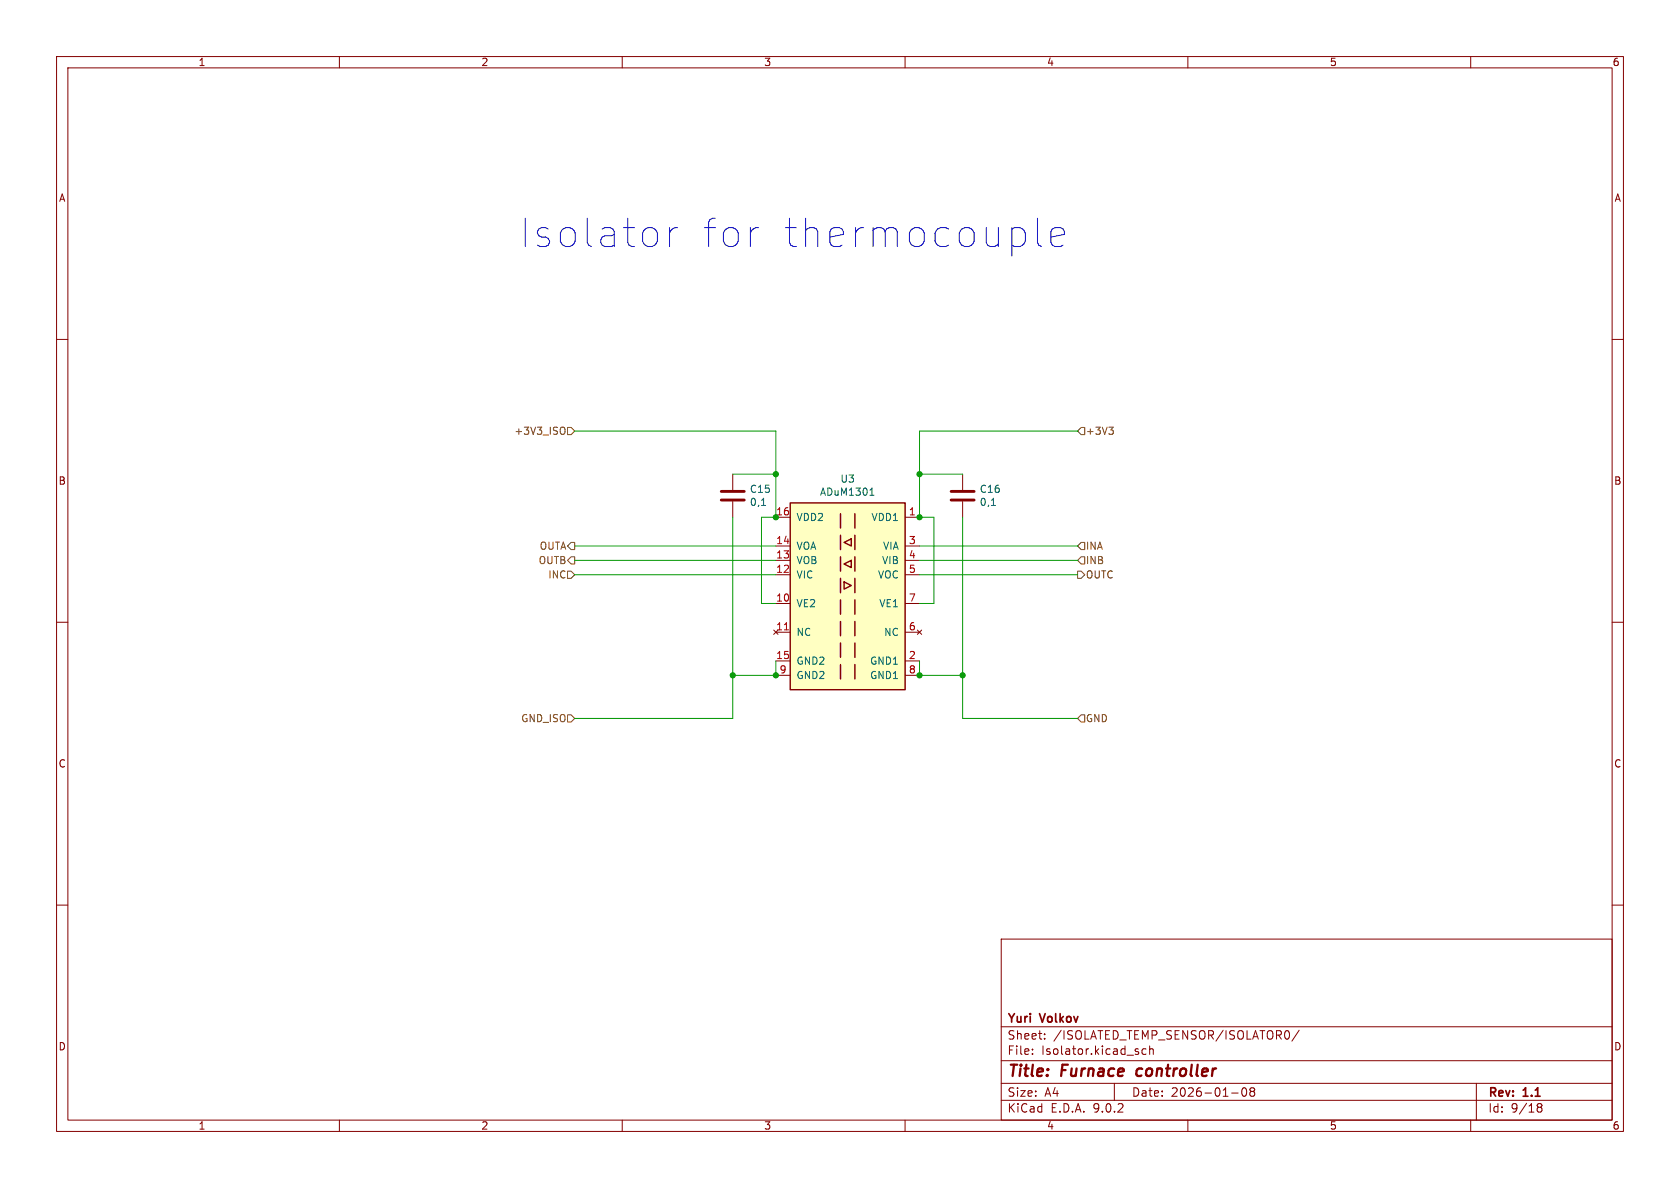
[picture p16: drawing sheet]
<svg xmlns="http://www.w3.org/2000/svg" width="297mm" height="210mm" viewBox="0 0 297 210" stroke-linecap="round" stroke-linejoin="round" font-family="sans-serif">
<defs><g id="words">
<g font-size="7" fill="#0000c2">
<text x="92.3" y="44.2">Isolator</text>
<text x="124.2" y="44.2">for</text>
<text x="137.9" y="44.2">thermocouple</text>
</g>
<g font-size="2.8" fill="#840000">
<text x="178" y="190.9">Title:</text>
<text x="187.7" y="190.9">Furnace</text>
<text x="201.8" y="190.9">controller</text>
</g>
<g font-size="2.1" fill="#840000">
<text x="178" y="184">Sheet:</text>
<text x="178" y="181.2">Yuri</text>
<text x="184" y="181.2">Volkov</text>
<text x="186.2" y="184">/ISOLATED_TEMP_SENSOR/ISOLATOR0/</text>
<text x="178" y="186.7">File:</text>
<text x="184.1" y="186.7">Isolator.kicad_sch</text>
<text x="178" y="196.9">KiCad</text>
<text x="178" y="194.1">Size:</text>
<text x="184.7" y="194.1">A4</text>
<text x="185.7" y="196.9">E.D.A.</text>
<text x="193.3" y="196.9">9.0.2</text>
<text x="200" y="194.1">Date:</text>
<text x="207" y="194.1">2026-01-08</text>
<text x="263" y="194.3">Rev:</text>
<text x="263" y="196.9">Id:</text>
<text x="267.1" y="196.9">9/18</text>
<text x="269.4" y="194.3">1.1</text>
</g>
<g font-size="1.8" fill="#840000">
<text x="35" y="11.9">1</text>
<text x="85" y="11.9">2</text>
<text x="135" y="11.9">3</text>
<text x="185" y="11.9">4</text>
<text x="235" y="11.9">5</text>
<text x="285" y="11.9">6</text>
<text x="10.3" y="35.9">A</text>
<text x="285.3" y="35.9">A</text>
<text x="10.3" y="85.9">B</text>
<text x="285.3" y="85.9">B</text>
<text x="10.3" y="135.9">C</text>
<text x="285.3" y="135.9">C</text>
<text x="10.3" y="185.9">D</text>
<text x="285.3" y="185.9">D</text>
<text x="35" y="199.9">1</text>
<text x="85" y="199.9">2</text>
<text x="135" y="199.9">3</text>
<text x="185" y="199.9">4</text>
<text x="235" y="199.9">5</text>
<text x="285" y="199.9">6</text>
</g>
<g font-size="1.8" fill="#725600">
<text x="90.8" y="77.1">+3V3_ISO</text>
<text x="191.9" y="77.1">+3V3</text>
<text x="95.1" y="99.9">OUTB</text>
<text x="95.3" y="97.4">OUTA</text>
<text x="191.9" y="97.4">INA</text>
<text x="191.9" y="99.9">INB</text>
<text x="96.8" y="102.5">INC</text>
<text x="191.9" y="102.5">OUTC</text>
<text x="92" y="127.9">GND_ISO</text>
<text x="191.9" y="127.9">GND</text>
</g>
<g font-size="1.8" fill="#006464">
<text x="132.5" y="87.3">C15</text>
<text x="132.5" y="89.6">0,1</text>
<text x="144.9" y="87.8">ADuM1301</text>
<text x="148.5" y="85.5">U3</text>
<text x="173.1" y="87.3">C16</text>
<text x="173.1" y="89.6">0,1</text>
<text x="140.7" y="92.3">VDD2</text>
<text x="154" y="92.3">VDD1</text>
<text x="140.7" y="97.4">VOA</text>
<text x="140.7" y="99.9">VOB</text>
<text x="155.8" y="99.9">VIB</text>
<text x="156" y="97.4">VIA</text>
<text x="140.7" y="102.5">VIC</text>
<text x="140.7" y="107.5">VE2</text>
<text x="155.1" y="102.5">VOC</text>
<text x="155.4" y="107.5">VE1</text>
<text x="140.7" y="112.6">NC</text>
<text x="156.2" y="112.6">NC</text>
<text x="140.7" y="117.7">GND2</text>
<text x="153.7" y="117.7">GND1</text>
<text x="140.7" y="120.2">GND2</text>
<text x="153.7" y="120.2">GND1</text>
</g>
<g font-size="1.8" fill="#a90000">
<text x="137.1" y="91.2">16</text>
<text x="160.6" y="91.2">1</text>
<text x="137.1" y="96.3">14</text>
<text x="137.1" y="98.8">13</text>
<text x="137.1" y="101.3">12</text>
<text x="160.6" y="96.3">3</text>
<text x="160.6" y="98.8">4</text>
<text x="160.6" y="101.3">5</text>
<text x="137.1" y="106.4">10</text>
<text x="160.6" y="106.4">7</text>
<text x="137.1" y="111.5">11</text>
<text x="160.6" y="111.5">6</text>
<text x="137.1" y="116.6">15</text>
<text x="137.7" y="119.1">9</text>
<text x="160.6" y="116.6">2</text>
<text x="160.6" y="119.1">8</text>
</g>
</g></defs>
<g fill="none" stroke="#840000" stroke-width=".18">
<path d="M10 10h277v190h-277zM12 12h273v186h-273zM60 10v2M110 10v2M160 10v2M210 10v2M260 10v2M10 60h2M285 60h2M129.5 83.8v2.8M129.5 88.6v2.8M10 110h2"/>
<path d="M285 110h2M10 160h2M177 166h108v32h-108zM285 160h2M60 198v2M110 198v2M160 198v2M177 194.5h108M177 191.5h108M177 187.5h108M177 181.5h108M182.5 186.3v.1"/>
<path d="M182.5 185.5v.1M184.7 183.6v.1M184.7 182.8v.1M197 191.5v3M202.6 185.5l-.4-.1-.3 .3v.4l.1 .2h.6M203.2 185.5l.3-.1 .3 .1 .1 .9M203.2 184.9v1.5M210 198v2M217.7 193.2h1.2M219.7 192.4l.2-.1a.81 .81 0 0 1 .6 .6 .81 .81 0 0 1-.3 .8l-.2 .1a.81 .81 0 0 1-.3-1.4zM221.2 192.9l-.2-.2 .2-.4 .5 .1 .1 .2-.3 .3M221.2 192.9l-.2 .3v.5l.2 .1 .5-.1 .1-.2-.1-.4-.2-.2"/>
<path d="M221.2 192.9h.3M227.7 182.3l.3 .5-.3 .8M229.7 182.1l-1.3 2M260 198v2M261 191.5v6.5M271.7 195.5l.3 .2M271.7 195.4l.3-.3 .5 .1 .1 .3-.3 .2M272 195.7h.3M272 195.7l-.3 .3M272.3 195.7l.3 .3-.1 .5-.5 .1-.3-.3"/>
</g>
<path d="M201.1 189.1l-.2 .7 .3 .4" fill="none" stroke="#840000" stroke-width=".4"/>
<path d="M127.5 86.9h4.1M127.5 88.4h4.1" fill="none" stroke="#840000" stroke-width=".51"/>
<path d="M134.6 89.4h.8" fill="none" stroke="#006464" stroke-width=".18"/>
<path d="M139.7 88.9h20.3v33h-20.3z" fill="#ffffc2"/>
<g fill="none" stroke="#840000" stroke-width=".25">
<path d="M139.7 88.9h20.3v33h-20.3zM148.6 90.8v2.5M148.6 94.6v2.6M148.6 98.4v2.6M149.2 99.7l1.3-.6v1.2zM149.2 95.9l1.3-.6v1.2zM151.1 90.8v2.5M151.1 94.6v2.6M151.1 98.4v2.6M148.6 102.2v2.6M148.6 106v2.6M148.6 109.9v2.5"/>
<path d="M148.6 113.7v2.5M148.6 117.5v2.5M149.2 102.9l1.3 .6-1.3 .6zM151.1 102.2v2.6M151.1 106v2.6M151.1 109.9v2.5M151.1 113.7v2.5M151.1 117.5v2.5"/>
</g>
<g fill="none" stroke="#840000" stroke-width=".18">
<path d="M137.2 91.4h2.5M137.2 96.5h2.5M137.2 99.1h2.5M160 91.4h2.6M160 96.5h2.6M160 99.1h2.6M170.2 83.8v2.8M170.2 88.6v2.8M136.8 111.4l.7 .7M137.2 101.6h2.5M137.2 106.7h2.5M137.2 111.8h2.5"/>
<path d="M137.2 116.8h2.5M137.2 119.4h2.5M137.5 111.4l-.7 .7M160 101.6h2.6M160 106.7h2.6M160 111.8h2.6M160 116.8h2.6M160 119.4h2.6M162.2 111.4l.7 .7M162.9 111.4l-.7 .7"/>
</g>
<path d="M138.7 111.3h.7" fill="none" stroke="#a90000" stroke-width=".18"/>
<path d="M153.8 87.5h.7M153.9 86.6l.3-.3v1.2M175.3 89.4h.7" fill="none" stroke="#006464" stroke-width=".18"/>
<path d="M168.1 86.9h4.1M168.1 88.4h4.1" fill="none" stroke="#840000" stroke-width=".51"/>
<g fill="none" stroke="#725600" stroke-width=".18">
<path d="M99.6 75.5l.1 .1a.81 .81 0 0 1-.1 1.2M100.3 75.6h.7l.6 .6-.6 .6h-.7zM191.1 75.6h.7v1.2h-.7l-.6-.6zM196 75.5h.8l-.4 .5M196.6 76l.2 .2v.3l-.2 .3M101 98.4h.6v1.3h-.6l-.7-.6zM101 95.9h.6v1.3h-.6l-.7-.7zM191.1 95.9h.7v1.3h-.7l-.6-.7zM191.1 98.4h.7v1.3h-.7l-.6-.6zM100.3 101h.7l.6 .6-.6 .6h-.7zM190.5 101h.6l.7 .6-.7 .6h-.6zM100.3 126.4h.7l.6 .6-.6 .6h-.7z"/>
<path d="M191.1 126.4h.7v1.2h-.7l-.6-.6z"/>
</g>
<g fill="none" stroke="#009600" stroke-width=".18">
<path d="M101.6 76.2h35.6v15.2h-2.6v15.3h2.6M190.5 76.2h-27.9v15.2h2.5v15.3h-2.5M101.6 96.5h35.6M101.6 99.1h35.6M129.5 91.4v35.6h-27.9M129.5 83.8h7.7M162.6 96.5h27.9M162.6 99.1h27.9M162.6 83.8h7.6M170.2 91.4v35.6h20.3M101.6 101.6h35.6M137.2 116.8v2.6h-7.7"/>
<path d="M162.6 116.8v2.6h7.6M162.6 101.6h27.9"/>
</g>
<path d="M183.4 38.6v4.3l.2 .4 .5 .3M118.4 40.2v3.4M119.8 40.2a1.28 1.28 0 0 0-1.4 1M185.8 41.9l2.4-.5v-.4l-.3-.5-.4-.3h-1l-.5 .3-.2 .5v1.9l.2 .4 .5 .3h1l.4-.3" fill="none" stroke="#0000c2" stroke-width=".18"/>
<g fill="#009600" stroke="#009600" stroke-width=".18">
<circle cx="137.2" cy="119.4" r=".46"/>
<circle cx="129.5" cy="119.4" r=".46"/>
<circle cx="162.6" cy="91.4" r=".46"/>
<circle cx="162.6" cy="83.8" r=".46"/>
<circle cx="137.2" cy="83.8" r=".46"/>
<circle cx="137.2" cy="91.4" r=".46"/>
<circle cx="162.6" cy="119.4" r=".46"/>
<circle cx="170.2" cy="119.4" r=".46"/>
</g>
<use href="#words"/>
</svg>
